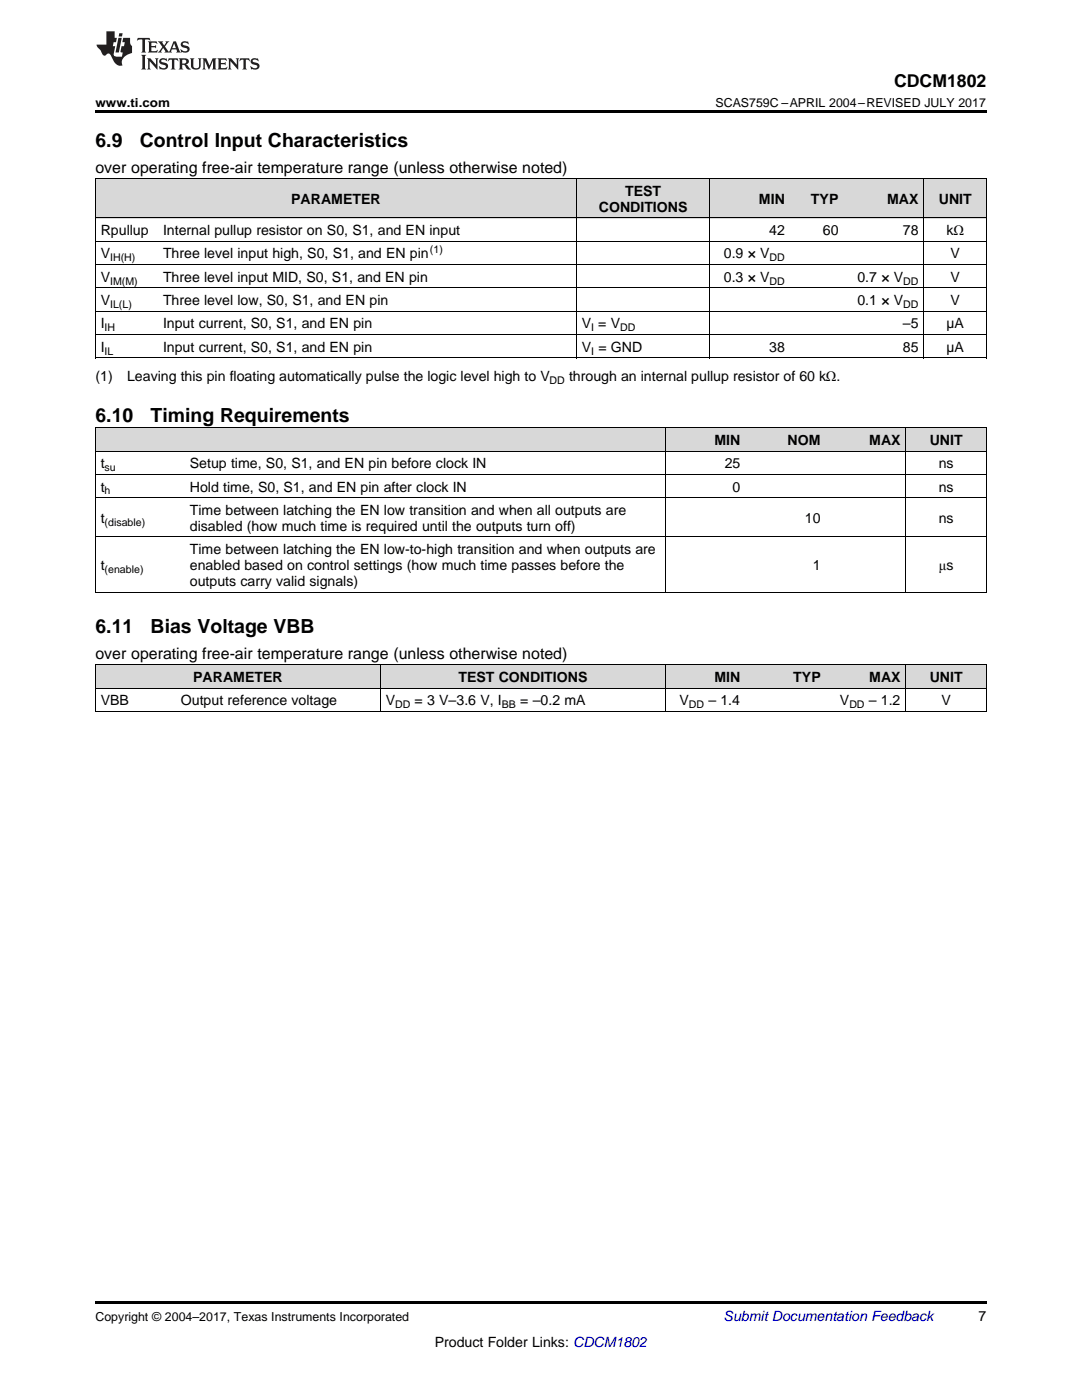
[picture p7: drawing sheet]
<svg xmlns="http://www.w3.org/2000/svg" width="216mm" height="279mm" viewBox="0 0 216 279" stroke-linecap="round" stroke-linejoin="round" font-family="sans-serif">
<defs><g id="words">
<g font-size="3.9">
<text x="19" y="29.3">6.9</text>
<text x="27.9" y="29.3">Control Input Characteristics</text>
<text x="19" y="84.1">6.10</text>
<text x="30.1" y="84.1">Timing Requirements</text>
<text x="19" y="126.3">6.11</text>
<text x="30.1" y="126.3">Bias Voltage VBB</text>
</g>
<text font-size="3.5" x="178.4" y="17.3">CDCM1802</text>
<g font-size="3.2">
<text x="19" y="34.4">over operating free-air temperature range (unless otherwise noted)</text>
<text x="19" y="131.4">over operating free-air temperature range (unless otherwise noted)</text>
</g>
<g font-size="2.8">
<text x="58.1" y="40.7">PARAMETER</text>
<text x="124.7" y="39.1">TEST</text>
<text x="151.4" y="40.7">MIN</text>
<text x="161.8" y="40.7">TYP</text>
<text x="177" y="40.7">MAX</text>
<text x="187.3" y="40.7">UNIT</text>
<text x="20.1" y="46.9">Rpullup</text>
<text x="32.5" y="46.9">Internal pullup resistor on S0, S1, and EN input</text>
<text x="119.5" y="42.3">CONDITIONS</text>
<text x="153.5" y="46.9">42</text>
<text x="164.2" y="46.9">60</text>
<text x="180.2" y="46.9">78</text>
<text x="188.8" y="46.9">kΩ</text>
<text x="20.1" y="51.6">V</text>
<text x="32.5" y="51.6">Three level input high, S0, S1, and EN pin</text>
<text x="144.4" y="51.6">0.9 × V</text>
<text x="189.7" y="51.6">V</text>
<text x="20.1" y="56.2">V</text>
<text x="32.5" y="56.2">Three level input MID, S0, S1, and EN pin</text>
<text x="144.4" y="56.2">0.3 × V</text>
<text x="171.1" y="56.2">0.7 × V</text>
<text x="189.7" y="56.2">V</text>
<text x="20.1" y="60.9">V</text>
<text x="20.1" y="65.5">I</text>
<text x="32.5" y="60.9">Three level low, S0, S1, and EN pin</text>
<text x="32.5" y="65.5">Input current, S0, S1, and EN pin</text>
<text x="116.1" y="65.5">V = V</text>
<text x="171.1" y="60.9">0.1 × V</text>
<text x="180.2" y="65.5">–5</text>
<text x="188.8" y="65.5">µA</text>
<text x="189.7" y="60.9">V</text>
<text x="20.1" y="70.2">I</text>
<text x="32.5" y="70.2">Input current, S0, S1, and EN pin</text>
<text x="116.1" y="70.2">V = GND</text>
<text x="153.5" y="70.2">38</text>
<text x="180.2" y="70.2">85</text>
<text x="188.8" y="70.2">µA</text>
<text x="19" y="76.1">(1)</text>
<text x="25.4" y="76.1">Leaving this pin floating automatically pulse the logic level high to V</text>
<text x="113.5" y="76.1">through an internal pullup resistor of 60 kΩ.</text>
<text x="142.6" y="88.8">MIN</text>
<text x="157.2" y="88.8">NOM</text>
<text x="173.5" y="88.8">MAX</text>
<text x="185.5" y="88.8">UNIT</text>
<text x="20.1" y="93.5">t</text>
<text x="37.9" y="93.5">Setup time, S0, S1, and EN pin before clock IN</text>
<text x="144.6" y="93.5">25</text>
<text x="187.3" y="93.5">ns</text>
<text x="20.1" y="98.1">t</text>
<text x="37.9" y="98.1">Hold time, S0, S1, and EN pin after clock IN</text>
<text x="146.2" y="98.1">0</text>
<text x="187.3" y="98.1">ns</text>
<text x="20.1" y="104.4">t</text>
<text x="37.9" y="102.8">Time between latching the EN low transition and when all outputs are</text>
<text x="37.9" y="105.9">disabled (how much time is required until the outputs turn off)</text>
<text x="160.6" y="104.4">10</text>
<text x="187.3" y="104.4">ns</text>
<text x="20.1" y="113.8">t</text>
<text x="37.9" y="110.6">Time between latching the EN low-to-high transition and when outputs are</text>
<text x="37.9" y="113.8">enabled based on control settings (how much time passes before the</text>
<text x="162.2" y="113.8">1</text>
<text x="187.4" y="113.8">μs</text>
<text x="37.9" y="116.9">outputs carry valid signals)</text>
<text x="38.6" y="136.1">PARAMETER</text>
<text x="91.5" y="136.1">TEST CONDITIONS</text>
<text x="142.6" y="136.1">MIN</text>
<text x="158.3" y="136.1">TYP</text>
<text x="173.5" y="136.1">MAX</text>
<text x="185.5" y="136.1">UNIT</text>
<text x="20.1" y="140.8">VBB</text>
<text x="36.1" y="140.8">Output reference voltage</text>
<text x="77" y="140.8">V</text>
<text x="82.7" y="140.8">= 3 V–3.6 V, I</text>
<text x="103.8" y="140.8">= –0.2 mA</text>
<text x="135.6" y="140.8">V</text>
<text x="141.4" y="140.8">– 1.4</text>
<text x="167.6" y="140.8">V</text>
<text x="173.4" y="140.8">– 1.2</text>
<text x="187.9" y="140.8">V</text>
<text x="195.3" y="263.6">7</text>
<text x="86.7" y="268.9">Product Folder Links: CDCM1802</text>
</g>
<text font-size="2.8" fill="#0000c8" x="144.4" y="263.6">Submit Documentation Feedback</text>
<g font-size="2.5">
<text x="19" y="21.4">www.ti.com</text>
<text x="142.8" y="21.4">SCAS759C –APRIL 2004–REVISED JULY 2017</text>
<text x="19" y="263.6">Copyright © 2004–2017, Texas Instruments Incorporated</text>
</g>
<g font-size="2.1">
<text x="22" y="52.1">IH(H)</text>
<text x="85.8" y="50.4">(1)</text>
<text x="153.5" y="52.1">DD</text>
<text x="22" y="56.8">IM(M)</text>
<text x="153.5" y="56.8">DD</text>
<text x="180.2" y="56.8">DD</text>
<text x="22" y="61.5">IL(L)</text>
<text x="180.2" y="61.5">DD</text>
<text x="20.9" y="66.1">IH</text>
<text x="20.9" y="70.8">IL</text>
<text x="118" y="66.1">I</text>
<text x="118" y="70.8">I</text>
<text x="123.8" y="66.1">DD</text>
<text x="109.7" y="76.6">DD</text>
<text x="20.9" y="94">su</text>
<text x="20.9" y="98.7">h</text>
<text x="20.9" y="104.9">(disable)</text>
<text x="20.9" y="114.3">(enable)</text>
<text x="78.8" y="141.3">DD</text>
<text x="100.2" y="141.3">BB</text>
<text x="137.5" y="141.3">DD</text>
<text x="169.5" y="141.3">DD</text>
</g>
</g></defs>
<g fill="#d8d8d8">
<path d="M19 132.7h16v4.7h-16z"/>
<path d="M35 132.7h40.9v4.7h-40.9z"/>
<path d="M75.9 132.7h56.9v4.7h-56.9z"/>
<path d="M132.8 132.7h16v4.7h-16z"/>
<path d="M148.8 132.7h16v4.7h-16z"/>
<path d="M164.8 132.7h16v4.7h-16z"/>
<path d="M180.8 132.7h16v4.7h-16z"/>
<path d="M19 85.4h17.8v4.7h-17.8z"/>
<path d="M36.8 85.4h96v4.7h-96z"/>
<path d="M132.8 85.4h16v4.7h-16z"/>
<path d="M148.8 85.4h16v4.7h-16z"/>
<path d="M164.8 85.4h16v4.7h-16z"/>
<path d="M180.8 85.4h16v4.7h-16z"/>
<path d="M19 35.7h12.5v7.8h-12.5z"/>
<path d="M31.5 35.7h83.5v7.8h-83.5z"/>
<path d="M115 35.7h26.7v7.8h-26.7z"/>
<path d="M141.7 35.7h16v7.8h-16z"/>
<path d="M157.7 35.7h10.7v7.8h-10.7z"/>
<path d="M168.4 35.7h16v7.8h-16z"/>
<path d="M184.4 35.7h12.4v7.8h-12.4z"/>
</g>
<g fill="#000">
<path d="M19 22h177.8v.5h-177.8zM19 71.4l.2 .1zM114.9 71.4l.1 .1zM141.6 71.4l.1 .1zM184.3 71.4l.1 .1zM196.7 71.4l.1 .1zM19 118.2h.2zM132.7 118.2h.1zM180.7 118.2h.1zM196.7 118.2h.1zM19 142h.2zM75.8 142h.1z"/>
<path d="M132.7 142h.1zM148.7 142h.1zM164.7 142h.1zM180.7 142h.1zM196.7 142h.1zM19 259.7h177.8v.5h-177.8z"/>
</g>
<g fill="none" stroke="#000" stroke-width=".2">
<path d="M19 35.6l177.8 .1v35.8M19.1 35.7v35.8M115 35.7v35.8M141.7 35.7v35.8M184.3 35.7v35.8M19 57.4h177.8M19 52.8h177.8M19 48.1h177.8M19 43.5h177.8M19 71.4h177.8M19 66.8h177.8M19 62.1h177.8"/>
<path d="M19 85.4h177.8v32.8M19 99.3h177.8M19 94.7h177.8M19 90h177.8M19.1 85.4v32.8M132.8 85.4v32.8M180.8 85.4v32.8M19 118.2h177.8M19 107.2h177.8M19 137.3h177.8M19 132.7h177.8M19.1 132.7v9.3"/>
<path d="M75.9 132.7v9.3M132.8 132.7v9.3M180.8 132.7v9.3M196.8 132.7v9.3M19 142h177.8"/>
</g>
<g fill="#231f20">
<path d="M27.5 7.6l-.1 .5 .4-.2h.6v.1v2.1l-.2 .4h1l-.3-.4v-2.1l.1-.1h.5l.5 .2-.2-.5zM29.5 8.3l.2 .3v1.5l-.2 .4h1.8l.2-.6a1.04 1.04 0 0 1-1.3 .2v-.7h.6l.3 .2v-.6l-.3 .2h-.6v-.6l.8-.1 .4 .3-.2-.5zM31.5 8.3l.9 1.1-.9 1.1h.8l-.2-.2 .5-.7 .4 .7-.2 .2h1.5l-.1-.2 .1-.4h.9l.1 .4-.2 .2h1l-.3-.3-.7-1.9h-.5l-.9 2-.8-1 .9-1h-.8l.1 .3-.3 .5-.4-.6 .2-.2zM34.7 8.6l.4 1h-.7zM36.3 8.4a.63 .63 0 0 0-.2 .7 .63 .63 0 0 0 .6 .4l.6 .2 .1 .2a.75 .75 0 0 1-.7 .4 .75 .75 0 0 1-.6-.5l.1 .7 .1-.1a1.11 1.11 0 0 0 1.5-.6 1.13 1.13 0 0 0-1.2-.8l-.1-.4a1.04 1.04 0 0 1 1.2 .2l-.2-.5-.1 .1-.5-.2zM28.2 10.9l.2 .4v2.2l-.2 .4h1l-.3-.4v-2.2l.3-.4zM29.3 11.6l.3 .4v1.5l-.3 .4h.8l-.2-.4v-1.3l1.5 1.7v-1.9l.2-.4h-.7l.2 .4v.9l-1.1-1.3zM32 11.8a.62 .62 0 0 0-.2 .7 .62 .62 0 0 0 .6 .4l.6 .1 .1 .3a.76 .76 0 0 1-.7 .3 .76 .76 0 0 1-.6-.4l.1 .7 .1-.1a1.11 1.11 0 0 0 1.5-.6 1.13 1.13 0 0 0-1.2-.8l-.1-.4a1.04 1.04 0 0 1 1.2 .2l-.2-.6-.1 .1-.5-.1zM33.7 11.6l-.2 .6a.61 .61 0 0 1 .8-.3v1.6l-.2 .4h.9l-.2-.4v-1.6a.63 .63 0 0 1 .8 .3l-.2-.6zM35.6 11.6l.3 .4v1.5l-.3 .4h1l-.2-.2v-.8l.5 .2a.76 .76 0 0 0 1.2 .7l-1-1a.58 .58 0 0 0 .6-.5 .58 .58 0 0 0-.5-.6zM36.4 11.9h.1a.45 .45 0 0 1 .5 .1 .45 .45 0 0 1 .1 .5l-.7 .2zM37.9 11.6l.2 .2a2.17 2.17 0 0 0 .3 1.9 .99 .99 0 0 0 1.6-.6v-1.1l.2-.4h-.7l.2 .2a1.92 1.92 0 0 1-.2 1.8 .6 .6 0 0 1-.9-.5v-1.1l.2-.4zM40.4 11.6l.2 .4v1.5l-.2 .4h.7l-.2-.4v-1.4l.8 1.8 .8-1.8v1.4l-.2 .4h.9l-.2-.4v-1.5l.2-.4h-.8l-.6 1.5-.6-1.5zM43.4 11.6l.2 .4v1.5l-.2 .4h1.8l.2-.6a1.04 1.04 0 0 1-1.3 .1v-.6h.5l.4 .2v-.6l-.4 .2h-.5v-.7h.8l.3 .3-.1-.6zM45.5 11.6l.2 .4v1.5l-.2 .4h.7l-.2-.4v-1.3l1.5 1.7v-1.9l.2-.4h-.7l.2 .4v.9l-1.1-1.3zM47.9 11.6l-.1 .6a.61 .61 0 0 1 .8-.3v1.6l-.3 .4h1l-.3-.4 .1-1.6a.63 .63 0 0 1 .7 .3l-.1-.6zM50.2 11.8a.62 .62 0 0 0-.2 .7 .62 .62 0 0 0 .6 .4l.6 .1 .2 .3a.76 .76 0 0 1-.8 .3 .76 .76 0 0 1-.6-.4l.1 .7 .2-.1a1.11 1.11 0 0 0 1.5-.6 1.13 1.13 0 0 0-1.3-.8l-.1-.4a1.04 1.04 0 0 1 1.2 .2l-.1-.6-.2 .1-.5-.1z"/>
<path d="M21.2 6.3v2.6h-1.9l.1 .4 .7 .9a.91 .91 0 0 0 1 .8 .56 .56 0 0 1 .5-.3 .56 .56 0 0 1 .5 .3l.4 .8a1.53 1.53 0 0 0 1.9 1.2 1.54 1.54 0 0 1 1-2.1l.9-.3v-1.4a1.52 1.52 0 0 1-.3-1.6h-1.4l-.2 .8h.5l-.2 .8h-.4l-.2 1v.2l.4 .1-.2 .8a1.93 1.93 0 0 1-1.6-.3l.3-1.8h-.5l.2-.8h.4l.2-.8h-.4v-1.3zM23.6 7.6l-.6 2.9h.7l.6-2.9zM23.8 6.6l-.1 .7h.6l.2-.7z"/>
</g>
<use href="#words"/>
</svg>
